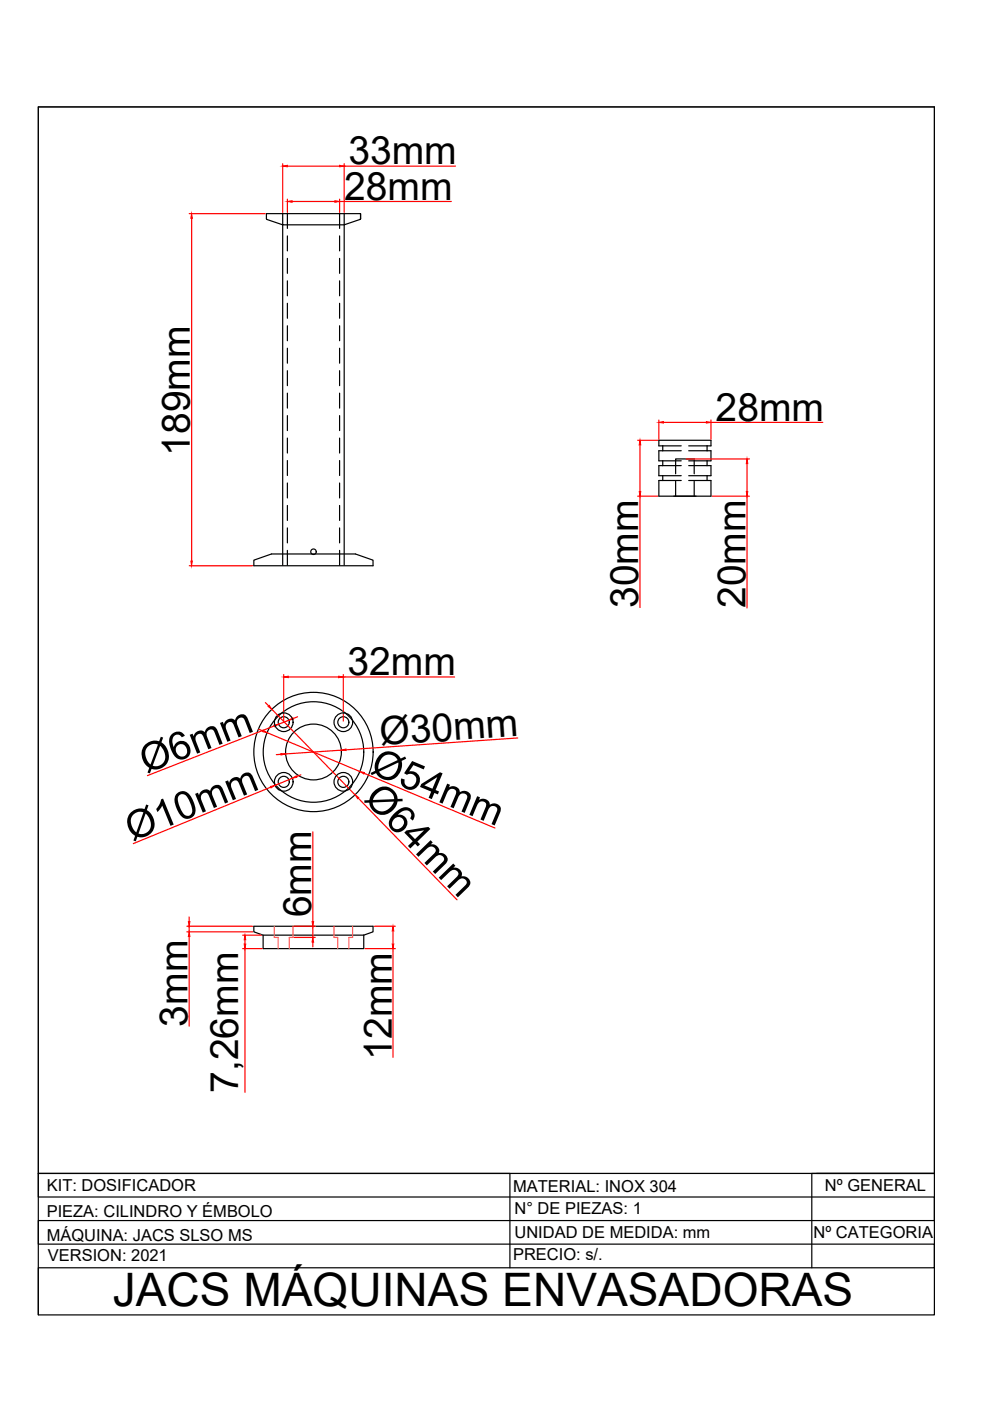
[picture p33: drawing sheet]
<svg xmlns="http://www.w3.org/2000/svg" width="210mm" height="297mm" viewBox="0 0 210 297" stroke-linecap="round" stroke-linejoin="round" font-family="sans-serif">
<defs><g id="words">
<text font-size="9.8" x="23.9" y="277">JACS MÁQUINAS ENVASADORAS</text>
<g font-size="8.3">
<text x="73.9" y="34.9">33mm</text>
<text x="73" y="42.4">28mm</text>
<text x="151.7" y="89.2">28mm</text>
<text x="40.3" y="96.6" transform="rotate(-90 40.3 96.6)">189mm</text>
<text x="135.3" y="128.9" transform="rotate(-90 135.3 128.9)">30mm</text>
<text x="158" y="128.9" transform="rotate(-90 158 128.9)">20mm</text>
<text x="73.7" y="143.2">32mm</text>
<text x="80.7" y="158" transform="rotate(-4 80.7 158)">Ø30mm</text>
<text x="31" y="164" transform="rotate(-21 31 164)">Ø6mm</text>
<text x="78.2" y="163.9" transform="rotate(23 78.2 163.9)">Ø54mm</text>
<text x="76.9" y="169.5" transform="rotate(46 76.9 169.5)">Ø64mm</text>
<text x="28" y="178.4" transform="rotate(-22 28 178.4)">Ø10mm</text>
<text x="66" y="194.5" transform="rotate(-90 66 194.5)">6mm</text>
<text x="39.7" y="217.7" transform="rotate(-90 39.7 217.7)">3mm</text>
<text x="83.1" y="224.8" transform="rotate(-90 83.1 224.8)">12mm</text>
<text x="50.5" y="231.7" transform="rotate(-90 50.5 231.7)">7,26mm</text>
</g>
<g font-size="3.5">
<text x="9.9" y="252.5">KIT: DOSIFICADOR</text>
<text x="108.8" y="252.6">MATERIAL: INOX 304</text>
<text x="109.1" y="257.5">N° DE PIEZAS: 1</text>
<text x="174.9" y="252.5">Nº GENERAL</text>
<text x="9.9" y="258.1">PIEZA: CILINDRO Y ÉMBOLO</text>
<text x="9.9" y="263.1">MÁQUINA: JACS SLSO MS</text>
<text x="109.1" y="262.4">UNIDAD DE MEDIDA: mm</text>
<text x="172.5" y="262.5">Nº CATEGORIA</text>
<text x="10.2" y="267.5">VERSION: 2021</text>
<text x="108.8" y="267.1">PRECIO: s/.</text>
</g>
</g></defs>
<!-- layer: 0 -->
<g fill="none" stroke="#000" stroke-width=".25">
<path d="M8.1 22.7h190v256.1h-190zM56.6 46.5l3.3 1.2v72.1M59.9 45.3v2.4h13.1v72.1M60.9 45.3v3.1M60.9 50v3.2M60.9 54.8v3.2M60.9 59.5v3.2M72 45.3v3.1M72 50v3.2M72 54.8v3.2M72 59.5v3.2M73 45.3v2.4l3.3-1.2"/>
<path d="M76.4 46.4v-1.1h-19.9l.1 1.2M76.4 46.4v.1M76.4 45.3v1.1M60.9 64.3v3.2M60.9 69.1v3.1M60.9 73.8v3.2M60.9 78.6v3.2M72 64.3v3.2M72 69.1v3.1M72 73.8v3.2M72 78.6v3.2M60.9 83.4v3.1"/>
<path d="M60.9 88.1v3.2M60.9 92.9v3.2M60.9 97.6v3.2M72 83.4v3.1M72 88.1v3.2M72 92.9v3.2M72 97.6v3.2M140.5 94.5v1.1M140.5 97.7v1M144.4 94.5h-4.7v-1.2h11v1.2h-4.7M144.4 95.6h-4.7v2.1h4.7M144.4 98.7h-4.7v2.2h4.7"/>
<path d="M146 95.6h4.7v2.1h-4.7M146 98.7h4.7v2.2h-4.7M149.9 94.5v1.1M149.9 97.7v1M53.8 118.8l3.8-1.3h17.7l3.8 1.3v1.2h-25.3zM60.9 102.4v3.2M60.9 107.2v3.1M60.9 111.9v3.2M60.9 116.7v3.1M72 102.4v3.2M72 107.2v3.1M72 111.9v3.2"/>
<path d="M72 116.7v3.1M140.5 100.9v1M143.2 100.5v-3.2h4v3.2M143.2 102v3.2M144.4 101.9h-4.7v3.3h11v-3.3h-4.7M147.2 102v3.2M149.9 100.9v1M53.8 196.4h25.3v1.2l-2 .7v2.8h-21.3v-2.8l-2-.7zM55.8 198.3h21.3M8.1 248.8h100v20M173.1 248.8h25M198.1 248.8h-190v5h190v5h-190v5h190v5h-190v10"/>
<path d="M198.1 248.8h-26v20"/>
<circle cx="66.5" cy="117" r=".58"/>
<circle cx="60.2" cy="153.1" r="1.98"/>
<circle cx="60.2" cy="153.1" r="1.17"/>
<circle cx="66.5" cy="159.4" r="12.6"/>
<circle cx="66.5" cy="159.4" r="10.7"/>
<circle cx="66.5" cy="159.4" r="5.9"/>
<circle cx="72.8" cy="153.1" r="1.98"/>
<circle cx="72.8" cy="153.1" r="1.17"/>
<circle cx="60.2" cy="165.8" r="1.98"/>
<circle cx="60.2" cy="165.8" r="1.17"/>
<circle cx="72.8" cy="165.8" r="1.98"/>
<circle cx="72.8" cy="165.8" r="1.17"/>
</g>
<g fill="none" stroke="#f00" stroke-width=".25">
<path d="M59.9 34.7v10.3M60.9 35.2h11.1M73 34.7v10.3M73 35.2h23.6M40.1 45.3h16.1M40.6 46.3v72.7M60.9 42.2v2.8M61.9 42.7h9.1M72 42.2v2.8M72 42.7h23.7M135.2 93.3h4.2M135.7 94.3v9.9"/>
<path d="M139.7 89v4.1M140.7 89.6h9.1M145.5 97.3h13.4M150.7 89v4.1M150.7 89.6h23.7M158.4 98.3v5.9M40.1 120h13.5M135.2 105.2h4.2M135.7 105.2v23.6M151 105.2h7.9M158.4 105.2v23.7M54.8 154.6l.9 .4"/>
<path d="M56.3 149l.7 .7M56.6 155.3l19.7 8.3M57.7 150.4l17.6 18.1M58.1 153.9l-26.8 10.5M59.6 159.9l-1 .1M60.1 143v9.9M61.1 143.5h10.7M61.2 152.7l-2.2 .9M63.1 152l-.9 .3M72.4 159l-11.8 .9M72.8 143v9.9M72.8 143.5h23.6"/>
<path d="M109.8 156.5l-36.4 2.5M57.4 166.9l-29.1 12M62 165l-3.7 1.5M63.8 164.3l-.9 .4M66.3 176.4v19M76 169.2l20.9 21.6M77.2 164l27.7 11.6M39.6 196.4h14M39.6 197.6h14M40.1 194.4v1M40.1 196.4v1.2M40.1 198.6v19"/>
<path d="M51.4 198.3h4.2M51.9 199.2v1M62.4 196.4h4.4M62.4 198.8h4.4M66.3 196.4v2.4M66.3 199.7v1M79.3 196.4h4.5M83.3 197.4v2.8M51.4 201.1h4.2M51.9 201.1v30.5M77.4 201.1h6.4M83.3 201.1v23.1"/>
</g>
<g fill="#f00" stroke="#f00" stroke-width=".21">
<path d="M40.5 119h.3l-.2 1z"/>
<path d="M40.6 45.3l.2 1h-.3z"/>
<path d="M139.7 89.6l1-.2v.3z"/>
<path d="M149.8 89.4l.9 .2-.9 .1z"/>
<path d="M135.7 93.3l.2 1h-.4z"/>
<path d="M135.5 104.2h.4l-.2 1z"/>
<path d="M158.4 97.3l.2 1h-.4z"/>
<path d="M158.2 104.2h.4l-.2 1z"/>
<path d="M60.9 42.7l1-.1v.3z"/>
<path d="M71 42.6l1 .1-1 .2z"/>
<path d="M59.9 35.2l1-.1v.3z"/>
<path d="M72 35.1l1 .1-1 .2z"/>
<path d="M60.1 143.5l1-.1v.3z"/>
<path d="M71.8 143.4l1 .1-1 .2z"/>
<path d="M61.2 152.7l.9-.5 .1 .3z"/>
<path d="M58.1 153.8l.9-.2-.8 .5z"/>
<path d="M59.6 159.8l1 .1-1 .2z"/>
<path d="M72.4 159l1-.2v.3z"/>
<path d="M55.8 154.8l.8 .5-1-.2z"/>
<path d="M76.3 163.6l1 .2-.2 .3z"/>
<path d="M39.9 195.4h.4l-.2 1z"/>
<path d="M40.1 197.6l.2 1h-.4z"/>
<path d="M51.9 198.3l.2 .9h-.3z"/>
<path d="M51.8 200.2h.3l-.2 .9z"/>
<path d="M83.3 196.4l.2 1h-.3z"/>
<path d="M83.2 200.2h.3l-.2 .9z"/>
<path d="M56.8 149.8l.3-.2 .6 .8z"/>
<path d="M75.3 168.5l.8 .6-.3 .2z"/>
<path d="M66.3 198.8l.2 .9h-.3z"/>
<path d="M66.2 195.4h.3l-.2 1z"/>
<path d="M62 165l.8-.5 .1 .3z"/>
<path d="M57.3 166.8l1-.3-.8 .5z"/>
</g>
<path d="M58.2 196.4v2.4h.8v2.3M62.1 196.4v2.4h-.8v2.3M70.8 196.4v2.4h.8v2.3M74.8 196.4v2.4h-.8v2.3" fill="none" stroke="#f8991e" stroke-width=".25"/>
<path d="M8.1 22.7h190v226.1h-190z" fill="none" stroke="#000" stroke-width=".21"/>
<use href="#words"/>
</svg>
